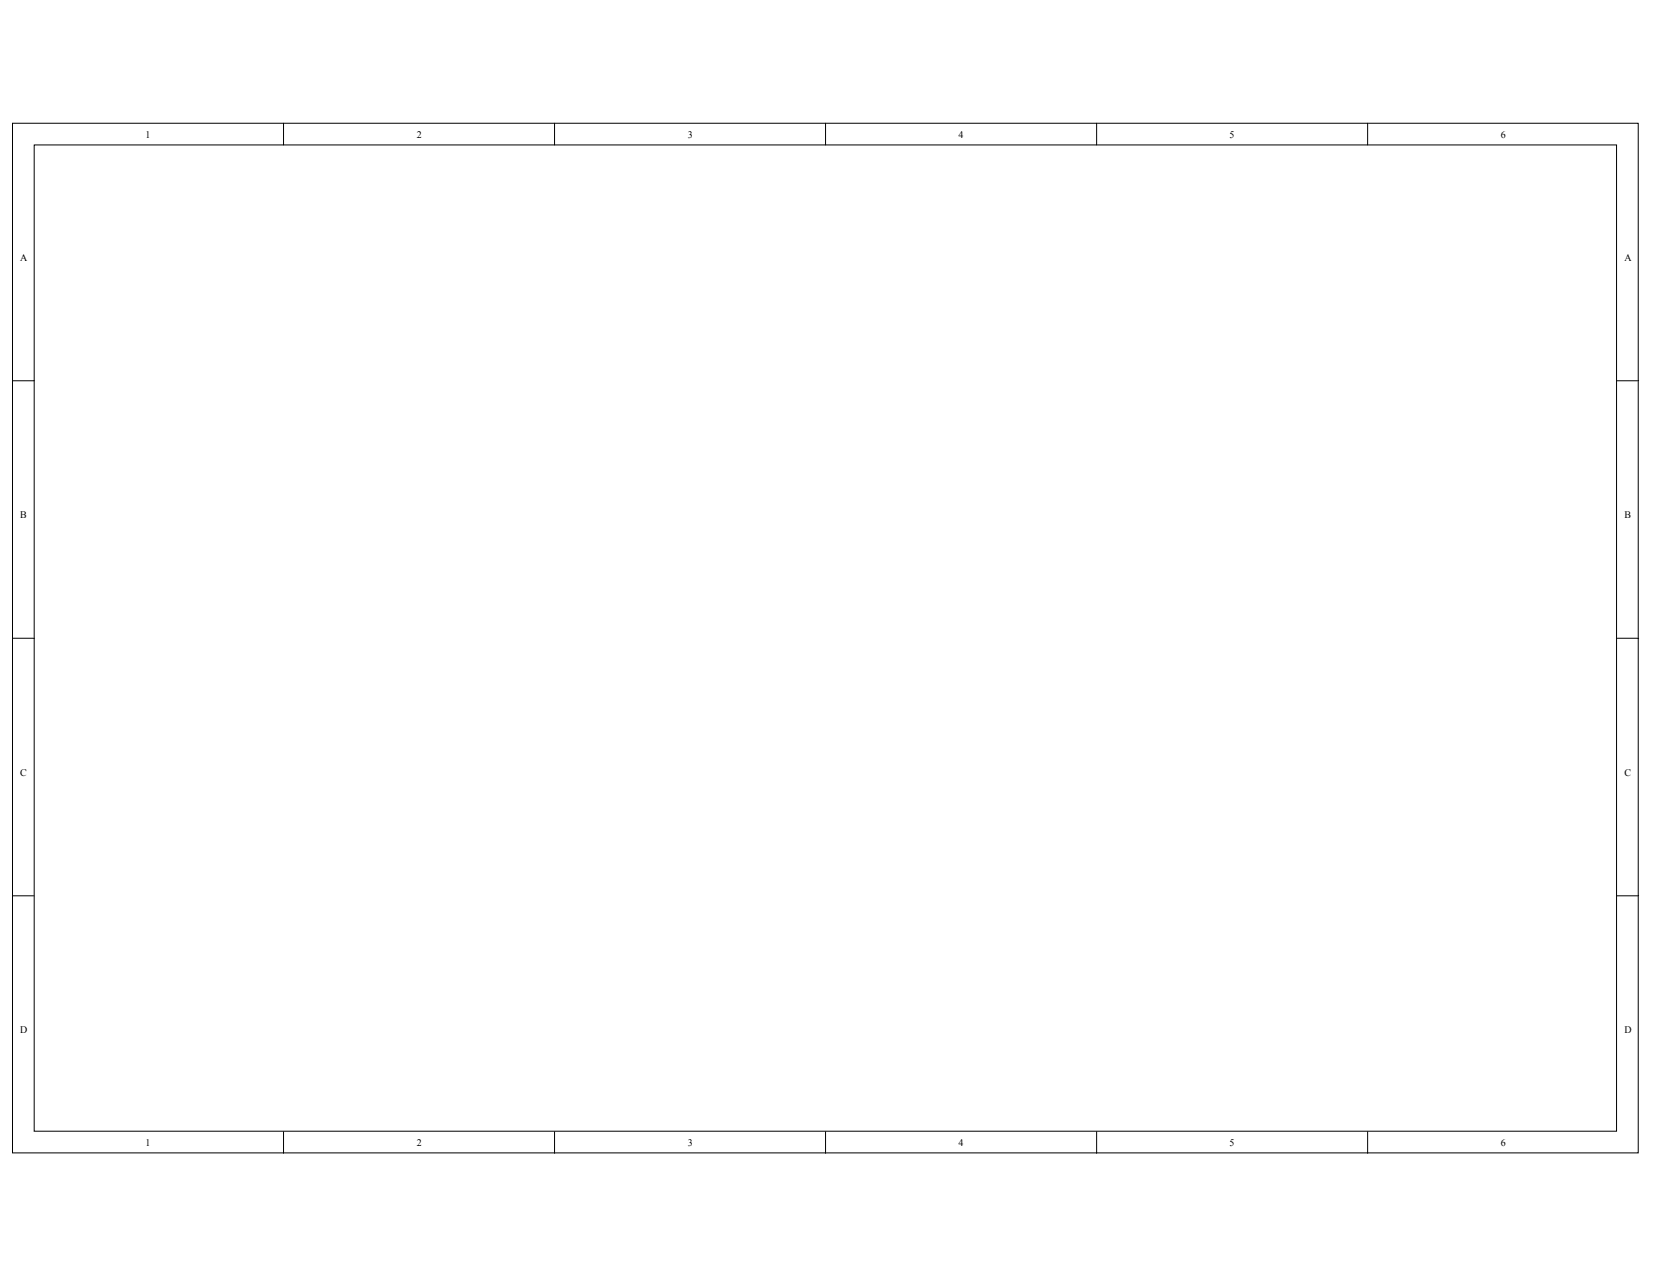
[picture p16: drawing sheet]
<svg xmlns="http://www.w3.org/2000/svg" width="279mm" height="216mm" viewBox="0 0 279 216" stroke-linecap="round" stroke-linejoin="round" font-family="sans-serif">
<defs><g id="words">
<g font-size="1.7">
<text x="24.6" y="23.2">1</text>
<text x="70.4" y="23.2">2</text>
<text x="116.3" y="23.2">3</text>
<text x="162" y="23.2">4</text>
<text x="207.8" y="23.2">5</text>
<text x="253.7" y="23.2">6</text>
<text x="3.4" y="44">A</text>
<text x="274.6" y="44">A</text>
<text x="3.4" y="87.6">B</text>
<text x="274.6" y="87.6">B</text>
<text x="3.4" y="131">C</text>
<text x="274.6" y="131">C</text>
<text x="3.4" y="174.6">D</text>
<text x="274.6" y="174.6">D</text>
<text x="24.6" y="193.6">1</text>
<text x="70.4" y="193.6">2</text>
<text x="116.3" y="193.6">3</text>
<text x="162" y="193.6">4</text>
<text x="207.8" y="193.6">5</text>
<text x="253.7" y="193.6">6</text>
</g>
</g></defs>
<g fill="#fff" stroke="#000" stroke-width=".17">
<path d="M2.1 20.8h274.8v174h-274.8z"/>
<path d="M5.8 24.5h267.4v166.6h-267.4z"/>
</g>
<g fill="none" stroke="#000" stroke-width=".17">
<path d="M47.9 20.8v3.7M93.7 20.8v3.7M139.5 20.8v3.7M185.4 20.8v3.7M231.2 20.8v3.7M2.1 64.3h3.7M273.3 64.3h3.7M2.1 107.8h3.7M273.3 107.8h3.7M2.1 151.3h3.7M273.3 151.3h3.7M47.9 191.2v3.6"/>
<path d="M93.7 191.2v3.6M139.5 191.2v3.6M185.4 191.2v3.6M231.2 191.2v3.6"/>
</g>
<use href="#words"/>
</svg>
